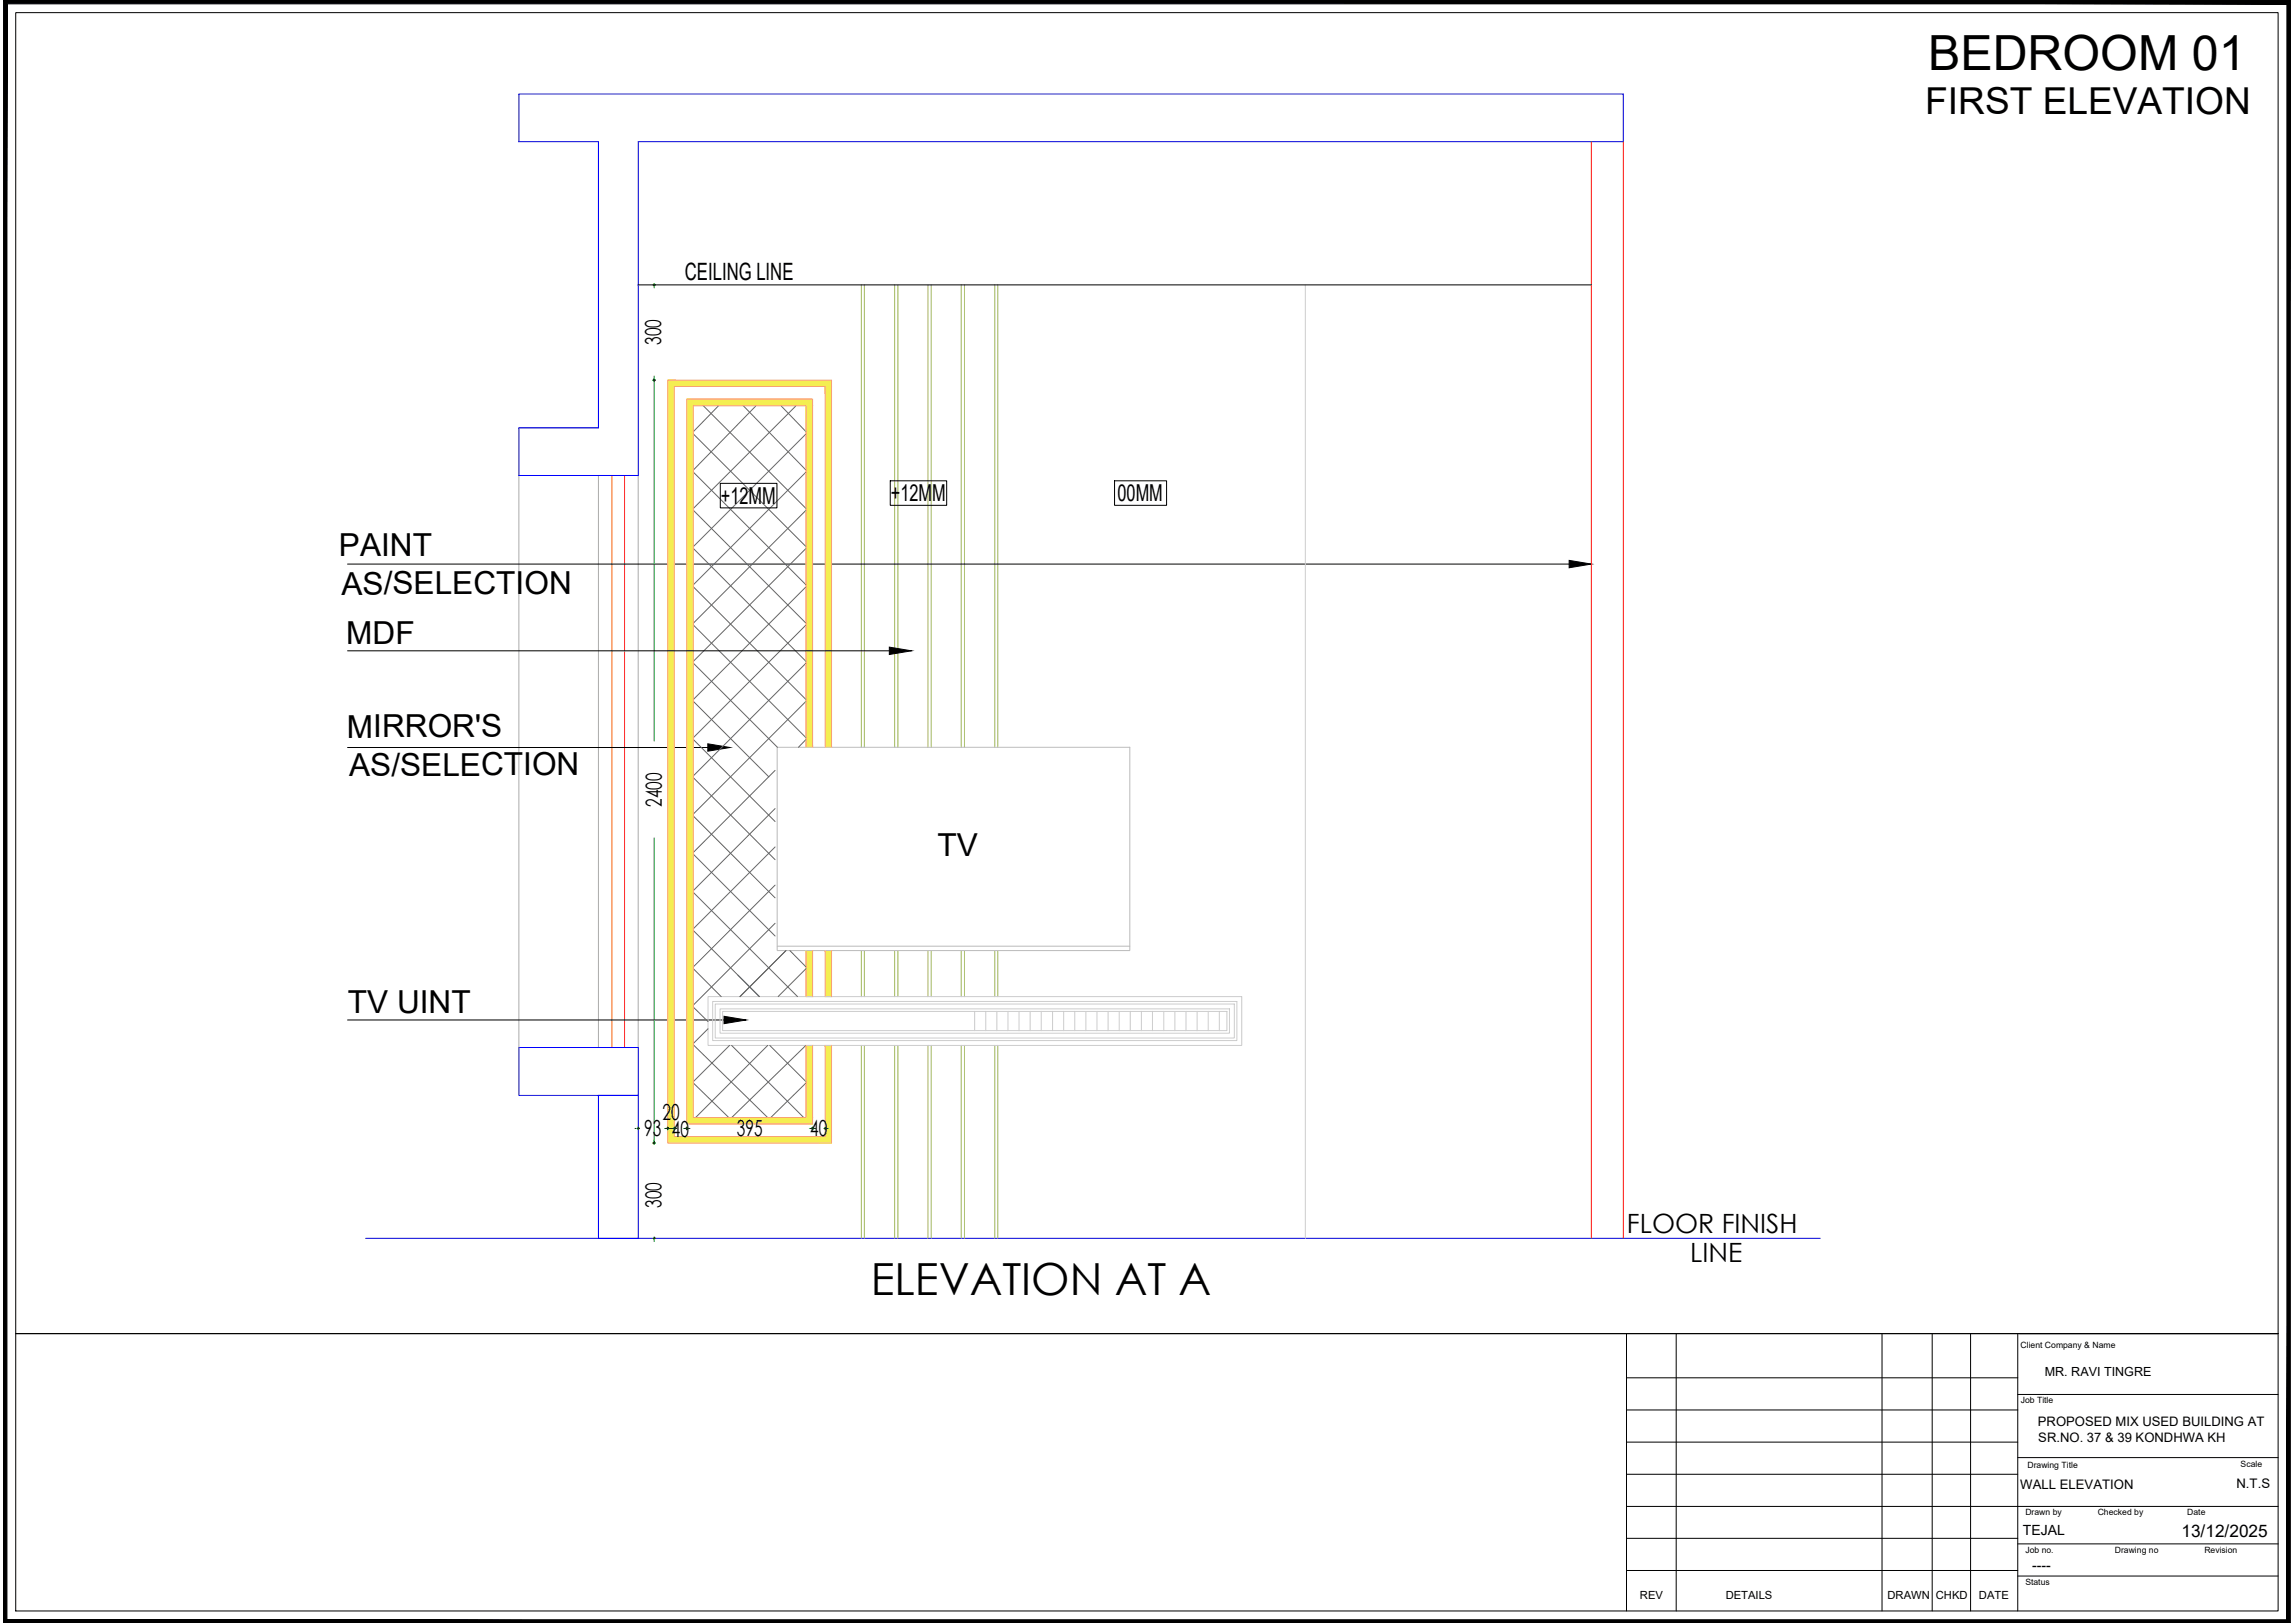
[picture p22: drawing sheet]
<svg xmlns="http://www.w3.org/2000/svg" width="420mm" height="297mm" viewBox="0 0 420 297" stroke-linecap="round" stroke-linejoin="round" font-family="sans-serif">
<defs><g id="words">
<text font-size="8.9" x="353" y="12.8">BEDROOM 01</text>
<text font-size="8.1" x="159.4" y="237">ELEVATION AT A</text>
<text font-size="6.8" x="352.5" y="20.9">FIRST ELEVATION</text>
<g font-size="5.8">
<text x="62.1" y="101.8">PAINT</text>
<text x="62.5" y="108.8">AS/SELECTION</text>
<text x="63.4" y="117.8">MDF</text>
<text x="63.5" y="135">MIRROR'S</text>
<text x="63.9" y="142">AS/SELECTION</text>
<text x="171.6" y="156.7">TV</text>
<text x="63.7" y="185.4">TV UINT</text>
</g>
<g font-size="4.9">
<text x="297.9" y="225.7">FLOOR FINISH</text>
<text x="309.4" y="230.9">LINE</text>
</g>
<text font-size="4.4" x="125.4" y="51.2">CEILING LINE</text>
<g font-size="4.3">
<text x="132" y="92.2">+12MM</text>
<text x="163.1" y="91.8">+12MM</text>
<text x="204.6" y="91.7">00MM</text>
</g>
<g font-size="4">
<text x="121" y="63.1" transform="rotate(-90 121 63.1)">300</text>
<text x="121.2" y="147.6" transform="rotate(-90 121.2 147.6)">2400</text>
<text x="117.9" y="207.9">93</text>
<text x="121.3" y="205">20</text>
<text x="123" y="208.1">40</text>
<text x="134.9" y="208">395</text>
<text x="148.3" y="208">40</text>
<text x="121.1" y="221.1" transform="rotate(-90 121.1 221.1)">300</text>
</g>
<text font-size="3.2" x="399.4" y="281.3">13/12/2025</text>
<g font-size="2.6">
<text x="370.3" y="280.9">TEJAL</text>
<text x="372" y="287.4">----</text>
</g>
<g font-size="2.4">
<text x="373.1" y="261">PROPOSED MIX USED BUILDING AT</text>
<text x="373.2" y="263.8">SR.NO. 37 &amp; 39 KONDHWA KH</text>
<text x="369.9" y="272.6">WALL ELEVATION</text>
<text x="409.4" y="272.3">N.T.S</text>
</g>
<text font-size="2.3" x="374.4" y="251.9">MR. RAVI TINGRE</text>
<g font-size="2.1">
<text x="300.2" y="292.6">REV</text>
<text x="315.9" y="292.6">DETAILS</text>
<text x="345.6" y="292.6">DRAWN</text>
<text x="354.4" y="292.6">CHKD</text>
<text x="362.3" y="292.6">DATE</text>
</g>
<g font-size="1.6">
<text x="369.9" y="246.8">Client Company &amp; Name</text>
<text x="370" y="256.8">Job Title</text>
<text x="371.2" y="268.6">Drawing Title</text>
<text x="410.2" y="268.5">Scale</text>
<text x="370.8" y="277.3">Drawn by</text>
<text x="384" y="277.3">Checked by</text>
<text x="400.4" y="277.3">Date</text>
<text x="370.8" y="284.3">Job no.</text>
<text x="387.2" y="284.3">Drawing no</text>
<text x="403.6" y="284.3">Revision</text>
<text x="370.8" y="290.1">Status</text>
</g>
</g></defs>
<!-- layer: B02 Beams and Slabs -->
<path d="M95 17.2h202.2v8.7h-180.4v61.1h-21.8v-8.7h14.6v-52.4h-14.6zM95 191.7h21.8v8.8h-21.8zM109.6 200.5h7.2v26.1h-7.2zM66.9 226.6h266.3" fill="none" stroke="#00f" stroke-width=".18"/>
<!-- layer: F03 Windows -->
<path d="M109.6 87h7.2v104.7h-7.2z" fill="none" stroke="#aaa" stroke-width=".18"/>
<path d="M112 87v104.7M114.3 87v104.7" fill="none" stroke="#dd6e00" stroke-width=".18"/>
<!-- layer: I03 Tile Drop -->
<path d="M95 87v104.7" fill="none" stroke="#aaa" stroke-width=".18"/>
<!-- layer: 0 -->
<g fill="none" stroke="#a1b85c" stroke-width=".18">
<path d="M157.7 52.1v84.7M158.2 52.1v84.7M163.8 52.1v84.7M164.4 52.1v84.7M169.9 52.1v84.7M170.5 52.1v84.7M176 52.1v84.7M176.6 52.1v84.7M182.1 52.1v84.7M182.7 52.1v84.7M157.7 174v8.4M158.2 174v8.4"/>
<path d="M163.8 174v8.4M164.4 174v8.4M169.9 174v8.4M170.5 174v8.4M176 174v8.4M176.6 174v8.4M182.1 174v8.4M182.7 174v8.4M157.7 191.3v35.3M158.2 191.3v35.3M163.8 191.3v35.3M164.4 191.3v35.3"/>
<path d="M169.9 191.3v35.3M170.5 191.3v35.3M176 191.3v35.3M176.6 191.3v35.3M182.1 191.3v35.3M182.7 191.3v35.3"/>
</g>
<!-- layer: Furniture -->
<path d="M142.3 136.8h64.5v37.2h-64.5zM142.3 173.2h64.5" fill="none" stroke="#bababa" stroke-width=".18"/>
<!-- layer: U02 Notes-General Scale 1 -->
<path d="M162.8 118.4l4.1 .7-4.1 .7zM287.3 102.6l4 .6-4 .7zM129.6 136.1l4 .7-4 .7zM132.5 186l4.1 .7-4.1 .7z" fill="#000" stroke="#000" stroke-width=".18"/>
<path d="M131.9 88.5h10.3v4.4h-10.3zM163 88h10.3v4.5h-10.3zM204 88h9.6v4.5h-9.6zM63.6 103.2h223.7M63.6 119.1h99.2M63.6 136.8h66M63.6 186.7h68.9" fill="none" stroke="#000" stroke-width=".18"/>
<!-- layer: Y01 Hatching 01 -->
<g fill="#f4ee51" stroke="#f4ee51" stroke-width=".18">
<path d="M122.3 69.6l29.9 1.1v-1.1zM122.3 69.6l29.9 1.1h-29.9z"/>
<path d="M125.7 73.1l23.1 1.1v-1.1zM125.7 73.1l23.1 1.1h-23.1z"/>
<path d="M151.1 70.7l1.1 66.1v-66.1zM151.1 70.7l1.1 66.1h-1.1z"/>
<path d="M147.6 74.2l1.2 62.6v-62.6zM147.6 74.2l1.2 62.6h-1.2z"/>
<path d="M151.1 174l1.1 8.4v-8.4zM151.1 174l1.1 8.4h-1.1z"/>
<path d="M147.6 174l1.2 8.4v-8.4zM147.6 174l1.2 8.4h-1.2z"/>
<path d="M147.6 191.3l1.2 13.2v-13.2zM147.6 191.3l1.2 13.2h-1.2z"/>
<path d="M125.7 74.2l1.2 130.3v-130.3zM125.7 74.2l1.2 130.3h-1.2z"/>
<path d="M125.7 204.5l23.1 1.2v-1.2zM125.7 204.5l23.1 1.2h-23.1z"/>
<path d="M151.1 191.3l1.1 16.7v-16.7zM151.1 191.3l1.1 16.7h-1.1z"/>
<path d="M122.3 70.7l1.1 137.3v-137.3zM122.3 70.7l1.1 137.3h-1.1z"/>
<path d="M122.3 208l29.9 1.2v-1.2zM122.3 208l29.9 1.2h-29.9z"/>
</g>
<!-- layer: M01 Furniture -->
<g fill="none" stroke="#ccc" stroke-width=".18">
<path d="M129.6 182.4h97.7v8.9h-97.7zM130.5 183.3h95.9v7.1h-95.9zM130.9 183.8h95.1v6.2h-95.1zM131.8 184.6h93.3v4.5h-93.3zM132.3 185.1h92.3v3.5h-92.3zM178.4 185.1v3.5M180.5 185.1v3.5M182.5 185.1v3.5M184.5 185.1v3.5M186.6 185.1v3.5M188.6 185.1v3.5M190.6 185.1v3.5"/>
<path d="M192.7 185.1v3.5M194.7 185.1v3.5M196.8 185.1v3.5M198.8 185.1v3.5M200.8 185.1v3.5M202.9 185.1v3.5M204.9 185.1v3.5M206.9 185.1v3.5M209 185.1v3.5M211 185.1v3.5M213.1 185.1v3.5M215.1 185.1v3.5"/>
<path d="M217.1 185.1v3.5M219.2 185.1v3.5M221.2 185.1v3.5M223.2 185.1v3.5"/>
</g>
<!-- layer: 0 -->
<path d="M147.6 136.8v-62.6h-20.7v130.3h20.7v-13.2M148.8 136.8v-63.7h-23.1v132.6h23.1v-14.4M151.1 136.8v-66.1h-27.7v137.3h27.7v-16.7M152.2 136.8v-67.2h-29.9v139.6h29.9v-17.9M147.6 174v8.4M148.8 174v8.4M151.1 174v8.4M152.2 174v8.4" fill="none" stroke="#ff9f7f" stroke-width=".18"/>
<g fill="none" stroke="#636466" stroke-width=".18">
<path d="M126.9 79.4l20.7 20.7M128.7 74.2l18.9 18.9M131.6 74.2l-4.7 4.8M136.1 74.2l11.5 11.8M138.4 74.2l-11.5 11.8M143 74.2l4.6 4.8M145.8 74.2l-18.9 18.9M147.6 79.4l-20.7 20.7M126.9 86.4l20.7 20.6M126.9 93.4l20.7 20.7M147.6 86.4l-20.7 20.6M147.6 93.4l-20.7 20.7"/>
<path d="M126.9 100.4l20.7 20.7M126.9 107.4l20.7 20.6M126.9 114.4l20.7 20.6M147.6 100.4l-20.7 20.7M147.6 107.4l-20.7 20.6M147.6 114.4l-20.7 20.6M126.9 121.4l15.4 15.4M126.9 128.3l13.9 13.9M126.9 135.3l15 15.1M147.6 121.4l-20.7 20.6M147.6 128.3l-20.7 20.7M147.6 135.3l-1.4 1.5"/>
<path d="M126.9 142.3l15 15M126.9 149.3l15 15M126.9 156.3l15 15M141.9 141l-15 15M141.9 148l-15 15M141.9 155l-15 15M126.9 163.3l19.1 19.1M126.9 170.3l12.1 12.1M126.9 177.3l5.1 5.1M141.9 162l-15 15M141.9 169l-15 15M143.9 174l-8.4 8.4"/>
<path d="M144.6 174l3 3M147.6 177.3l-5.1 5.1M126.9 184.3l2.7 2.7M126.9 191.2l13.6 13.3M126.9 198.2l6.5 6.3M129.6 188.3l-2.7 2.7M133.6 191.3l-6.7 6.7M133.9 191.3l13.3 13.2M140.5 191.3l-13.2 13.2M140.9 191.3l6.7 6.7M147.5 191.3l-13.6 13.2M147.6 198.2l-6.5 6.3"/>
</g>
<!-- layer: T01 Dimenstions Scale 01 -->
<g fill="none" stroke="#009525" stroke-width=".18">
<path d="M119.5 52.1h.3v.3M119.8 51.9v.2h.2M119.8 52.4v.3M119.8 69.3v.3h.2h-.5h.3v.2M119.8 68.8v66.8M119.8 153.4v55.5M116.2 206.5h.3M116.8 206.3v.2h-.2M117.1 206.5h-.3v.3M119.5 209.2h.3v.3M119.8 208.9v.3h.2M121.7 206.5h2.3"/>
<path d="M122 206.5h.3v-.2v.5v-.3h.2M123.2 206.5h.2v-.2v.5v-.3h.3M125.2 206.5h1.1M125.5 206.5h.2v-.2v.5v-.3h.3M148.2 206.5h1.2M148.5 206.5h.3v-.2v.5v-.3h.2M151.1 206.3v.2h-.3M151.3 206.5h-.2v.3M151.4 206.5h.2M119.5 226.6h.3v.3M119.8 226.4v.2h.2M119.8 226.9v.3"/>
<circle cx="119.8" cy="52.1" r=".15"/>
<circle cx="119.8" cy="69.6" r=".15"/>
<circle cx="116.9" cy="206.5" r=".15"/>
<circle cx="119.8" cy="209.2" r=".15"/>
<circle cx="122.3" cy="206.5" r=".15"/>
<circle cx="123.5" cy="206.5" r=".15"/>
<circle cx="125.8" cy="206.5" r=".15"/>
<circle cx="148.8" cy="206.5" r=".15"/>
<circle cx="151.1" cy="206.5" r=".15"/>
<circle cx="119.8" cy="226.6" r=".15"/>
</g>
<!-- layer: C02 Walls 01 -->
<path d="M291.3 25.9v200.7M297.2 25.9v200.7" fill="none" stroke="#f00" stroke-width=".18"/>
<!-- layer: L01 Internal Doors -->
<path d="M239 52.1v174.5" fill="none" stroke="#ccc" stroke-width=".18"/>
<!-- layer: C02 Walls 01 -->
<path d="M116.8 52.1h174.5" fill="none" stroke="#000" stroke-width=".18"/>
<!-- layer: S03 Title Block -->
<g fill="none" stroke="#000" stroke-width=".18">
<path d="M.7 .1h418.6v296.9h-418.6zM2.9 2.3h414.2v292.5h-414.2zM2.9 244.1h414.2M297.8 258h71.6M297.8 252.2h71.6M297.8 244.1v50.7M306.9 244.1v50.7M344.6 244.1v50.7M353.7 244.1v50.7M360.8 244.1v50.7M369.4 255.2h47.7M369.4 244.1v50.7"/>
<path d="M297.8 275.7h119.3M297.8 269.8h71.6M297.8 263.9h71.6M369.4 266.8h47.7M297.8 287.4h71.6M297.8 281.5h71.6M369.4 288.4h47.7M369.4 282.6h47.7"/>
</g>
<!-- layer: A01 Plot Boundary -->
<g fill="#000" stroke="#000" stroke-width=".18">
<path d="M.7 .1l.6 .6h417.4zM.7 .1h418.6l-.6 .6z"/>
<path d="M418.7 .7v295.7l.6-296.3zM419.3 .1v296.9l-.6-.6z"/>
<path d="M1.3 .7l-.6 296.3 .6-.6zM.7 .1l.6 .6-.6 296.3z"/>
<path d="M1.3 296.4l418 .6-.6-.6zM1.3 296.4l418 .6h-418.6z"/>
</g>
<use href="#words"/>
</svg>
